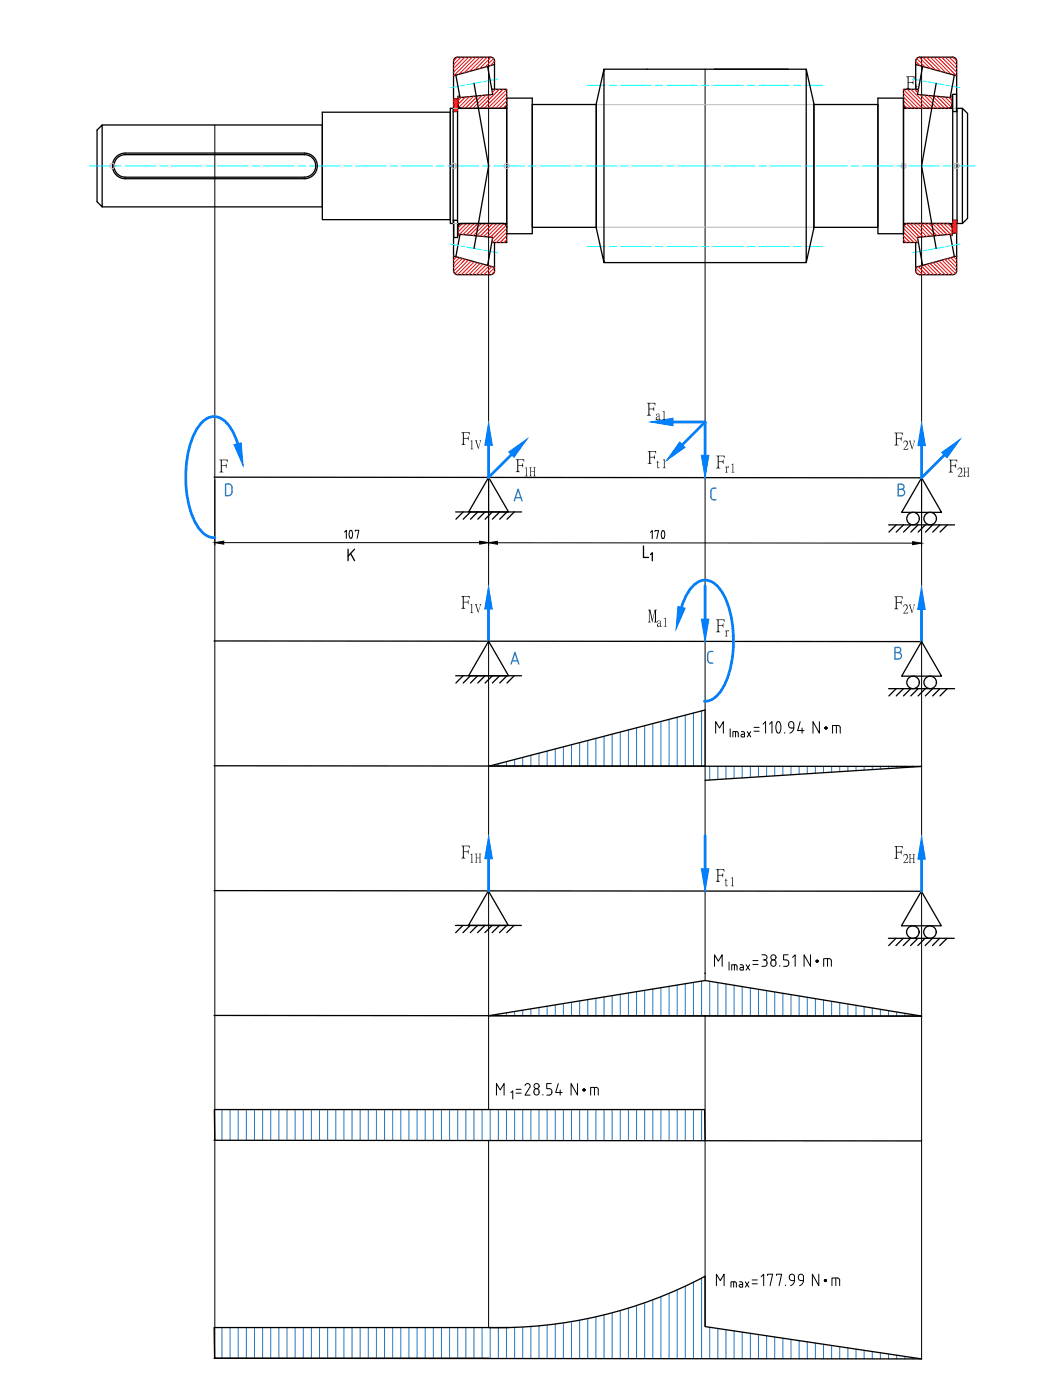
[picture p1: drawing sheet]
<svg xmlns="http://www.w3.org/2000/svg" width="405mm" height="547mm" viewBox="0 0 405 547" stroke-linecap="round" stroke-linejoin="round" font-family="sans-serif">
<defs><g id="words">
<text font-size="7.1" x="255.7" y="220.4" transform="rotate(-90 255.7 220.4)">L 1</text>
</g></defs>
<!-- layer: AM_5 -->
<g fill="none" stroke="#2776bb" stroke-width=".39">
<path d="M267.7 279.5v20M270.8 278.7v20.8M274 277.9v21.6M191.5 299.3v.2M194.6 298.5v1M197.8 297.7v1.8M201 296.8v2.7M204.2 296v3.5M207.3 295.2v4.3M210.5 294.4v5.1M213.7 293.5v6M216.9 292.7v6.8"/>
<path d="M220 291.9v7.6M223.2 291.1v8.4M226.4 290.2v9.3M229.6 289.4v10.1M232.7 288.6v10.9M235.9 287.8v11.7M239.1 286.9v12.6M242.3 286.1v13.4M245.4 285.3v14.2M248.6 284.5v15M251.8 283.6v15.9M255 282.8v16.7"/>
<path d="M258.1 282v17.5M261.3 281.2v18.3M264.5 280.3v19.2M277.2 299.5v5.4M280.4 299.5v5.1M283.5 299.5v5M286.7 299.5v4.7M289.9 299.5v4.6M293.1 299.5v4.3M296.2 299.5v4.1M299.4 299.5v3.9M302.6 299.4v3.8"/>
<path d="M305.8 299.4v3.6M308.9 299.4v3.4M312.1 299.4v3.2M315.3 299.4v3M318.5 299.4v2.8M321.6 299.4v2.6M324.8 299.4v2.4M328 299.4v2.2M331.2 299.4v2M334.3 299.4v1.8M337.5 299.4v1.6M340.7 299.4v1.4"/>
<path d="M343.9 299.4v1.2M347 299.4v1M350.2 299.4v.8M353.4 299.4v.6M356.6 299.4v.4M359.7 299.4v.2M191.5 396.9v.1M194.6 396.4v.6M197.8 395.8v1.2M201 395.3v1.7M204.2 394.8v2.2M207.3 394.3v2.7"/>
<path d="M210.5 393.8v3.2M213.7 393.3v3.7M216.9 392.7v4.3M220 392.2v4.8M223.2 391.7v5.3M226.4 391.2v5.8M229.6 390.7v6.3M232.7 390.2v6.8M235.9 389.6v7.4M239.1 389.1v7.9M242.3 388.6v8.4M245.4 388.1v8.9"/>
<path d="M248.6 387.6v9.4M251.8 387.1v9.9M255 386.5v10.5M258.1 386v11M261.3 385.5v11.5M264.5 385v12M267.7 384.5v12.5M270.8 384v13M274 383.4v13.7M277.2 383.5v13.6M280.4 384v13.1M283.5 384.6v12.5"/>
<path d="M286.7 385.1v12M289.9 385.6v11.5M293.1 386.1v11M296.2 386.6v10.5M299.4 387.2v9.9M302.6 387.7v9.4M305.8 388.2v8.9M308.9 388.7v8.4M312.1 389.3v7.8M315.3 389.8v7.3M318.5 390.3v6.8M321.6 390.8v6.3"/>
<path d="M324.8 391.3v5.8M328 391.9v5.2M331.2 392.4v4.7M334.3 392.9v4.2M337.5 393.4v3.7M340.7 394v3.1M343.9 394.5v2.6M347 395v2.1M350.2 395.5v1.6M353.4 396v1.1M356.6 396.6v.5M359.7 397.1h.1"/>
<path d="M86.7 433.7v12M89.9 433.7v12M93 433.7v12M96.2 433.7v12M99.4 433.7v12M102.6 433.7v12M105.7 433.7v12M108.9 433.7v12M112.1 433.7v12M115.3 433.7v12M118.4 433.7v12M121.6 433.7v12"/>
<path d="M124.8 433.7v12M128 433.7v12M131.1 433.7v12M134.3 433.7v12M137.5 433.7v12M140.7 433.7v12M143.8 433.7v12M147 433.7v12M150.2 433.7v12M153.4 433.7v12M156.5 433.7v12M159.7 433.7v12"/>
<path d="M162.9 433.7v12M166.1 433.7v12M169.2 433.7v12M172.4 433.7v12M175.6 433.7v12M178.8 433.7v12M181.9 433.7v12M185.1 433.7v12.1M188.3 433.7v12.1M191.5 433.7v12.1M194.6 433.7v12.1M197.8 433.7v12.1"/>
<path d="M201 433.7v12.1M204.2 433.7v12.1M207.3 433.7v12.1M210.5 433.7v12.1M213.7 433.7v12.1M216.9 433.7v12.1M220 433.7v12.1M223.2 433.7v12.1M226.4 433.7v12.1M229.6 433.7v12.1M232.7 433.7v12.1M235.9 433.7v12.1"/>
<path d="M239.1 433.7v12.1M242.3 433.7v12.1M245.4 433.7v12.1M248.6 433.7v12.1M251.8 433.7v12.1M255 433.7v12.1M258.1 433.7v12.1M261.3 433.7v12.1M264.5 433.7v12.1M267.7 433.7v12.1M270.8 433.7v12.1M274 433.7v12.1"/>
<path d="M274 499.5v31.4M86.7 518.9v12M89.9 518.9v12M93 518.9v12M96.2 518.9v12M99.4 518.9v12M102.6 518.9v12M105.7 518.9v12M108.9 518.9v12M112.1 518.9v12M115.3 518.9v12M118.4 518.9v12"/>
<path d="M121.6 518.9v12M124.8 518.9v12M128 518.9v12M131.1 518.9v12M134.3 518.9v12M137.5 518.9v12M140.7 518.9v12M143.8 518.9v12M147 518.9v12M150.2 518.9v12M153.4 518.9v12M156.5 518.9v12"/>
<path d="M159.7 518.9v12M162.9 518.9v12M166.1 518.9v12M169.2 518.9v12M172.4 518.9v12M175.6 518.9v12M178.8 518.9v12M181.9 518.9v12M185.1 518.9v12M188.3 518.9v12M191.5 518.9v12M194.6 518.9v12"/>
<path d="M197.8 518.9v12M201 518.8v12.1M204.2 518.6v12.3M207.3 518.5v12.4M210.5 518.2v12.7M213.7 517.9v13M216.9 517.5v13.4M220 517v13.9M223.2 516.5v14.4M226.4 516v14.9M229.6 515.3v15.6M232.7 514.7v16.2"/>
<path d="M235.9 513.9v17M239.1 513.1v17.8M242.3 512.2v18.7M245.4 511.3v19.6M248.6 510.2v20.7M251.8 509.2v21.7M255 508v22.9M258.1 506.8v24.1M261.3 505.5v25.4M264.5 504.1v26.8M267.7 502.7v28.2M270.8 501.1v29.8"/>
<path d="M277.2 518.7v12.3M280.4 519.2v11.8M283.5 519.7v11.3M286.7 520.2v10.8M289.9 520.6v10.4M293.1 521.1v9.9M296.2 521.6v9.4M299.4 522.1v8.9M302.6 522.5v8.6M305.8 523v8.1M308.9 523.5v7.6M312.1 524v7.1"/>
<path d="M315.3 524.4v6.7M318.5 524.9v6.2M321.6 525.4v5.7M324.8 525.9v5.2M328 526.3v4.8M331.2 526.8v4.3M334.3 527.3v3.8M337.5 527.7v3.4M340.7 528.2v2.9M343.9 528.7v2.4M347 529.2v1.9M350.2 529.6v1.5"/>
<path d="M353.4 530.1v1M356.6 530.6v.5M359.7 531.1h.1"/>
</g>
<!-- layer: AM_CL -->
<path d="M190.8 22.3v411.4M275.4 27v356.2M360 22.3v508.8M83.9 48.8v482.1M275.4 397.1v121.4M190.8 445.7v73.2M190.8 530.9v.1" fill="none" stroke="#000" stroke-width=".39"/>
<!-- layer: AM_0 -->
<g fill="none" stroke="#000" stroke-width=".51">
<path d="M185.1 32.6l5.7 32.3-5.7 32.2M197.9 38.4h10v53h-10zM235.9 27v75.6l-3-13.5v-48.5zM235.9 27h79M314.9 27l3 13.6v48.5l-3 13.5zM342.9 38.4h10v53h-10zM365.7 32.6l-5.7 32.3 5.7 32.2M39.9 48.8v32.1l-2-2.1v-28zM39.9 48.8h86v32.1h-86M125.9 43.9h50v41.9h-50zM175.9 42.4h1.1v45h-1.1zM177 43.6h.2"/>
<path d="M178.7 42.4h19.2v45h-19.2M178.7 43.6v42.5M207.9 40.8h25v48.1h-25zM317.9 40.8h25v48.1h-25zM352.9 42.4h19.2M372.1 43.6v42.5M373.6 43.6h.2M375.9 42.4l2 1.9v41l-2 2.1zM375.9 42.4h-2.1v45h2.1M177 86.1h.2M352.9 87.4h19.2M373.6 86.1h.2"/>
<path d="M235.9 102.6h79M83.6 186.5l276.4 .2M190.8 186.6l7.8 13.5h-15.6zM360 186.7l7.7 13.6h-15.5zM136 214.6v4.5M136.9 216.3l1.6 2.8M138.5 214.6l-2.5 2.8M178 200.1h25.7M180.9 200.1l-2.8 2.8M183.7 200.1l-2.8 2.8M186.6 200.1l-2.8 2.8M189.4 200.1l-2.8 2.8"/>
<path d="M192.3 200.1l-2.8 2.8M195.2 200.1l-2.9 2.8M198 200.1l-2.8 2.8M200.9 200.1l-2.9 2.8M347.1 205.1h25.7M350 205.1l-2.8 2.9M352.9 205.1l-2.8 2.9M355.7 205.1l-2.8 2.9M358.6 205.1l-2.9 2.9M361.4 205.1l-2.8 2.9M364.3 205.1l-2.9 2.9M367.1 205.1l-2.8 2.9"/>
<path d="M370 205.1l-2.8 2.9M83.6 250.5l276.4 .3M190.8 250.6l7.8 13.5h-15.6zM360 250.8l7.7 13.5h-15.5zM178 264.1h25.7M180.9 264.1l-2.8 2.8M183.7 264.1l-2.8 2.8M186.6 264.1l-2.8 2.8M189.4 264.1l-2.8 2.8M192.3 264.1l-2.8 2.8M195.2 264.1l-2.9 2.8M198 264.1l-2.8 2.8"/>
<path d="M200.9 264.1l-2.9 2.8M275.4 277.5l-84.6 22M347.1 269.2h25.7M350 269.2l-2.8 2.8M352.9 269.2l-2.8 2.8M355.7 269.2l-2.8 2.8M358.6 269.2l-2.9 2.8M361.4 269.2l-2.8 2.8M364.3 269.2l-2.9 2.8M367.1 269.2l-2.8 2.8M370 269.2l-2.8 2.8M83.6 299.3l276.4 .2-84.6 5.5"/>
<path d="M83.6 348.1l276.4 .2M190.8 348.2l7.7 13.5h-15.5zM359.9 348.3l7.8 13.5h-15.6zM177.9 361.7h25.7M180.8 361.7l-2.8 2.8M183.7 361.7l-2.9 2.8M186.5 361.7l-2.8 2.8M189.4 361.7l-2.9 2.8M192.2 361.7l-2.8 2.8M195.1 361.7l-2.9 2.8M197.9 361.7l-2.8 2.8M200.8 361.7l-2.9 2.8"/>
<path d="M347 366.7h25.7M349.9 366.7l-2.8 2.9M352.8 366.7l-2.9 2.9M355.6 366.7l-2.8 2.9M358.5 366.7l-2.8 2.9M361.3 366.7l-2.8 2.9M364.2 366.7l-2.8 2.9M367 366.7l-2.8 2.9M369.9 366.7l-2.8 2.9M83.6 396.9l276.4 .2-84.6-13.9-84.6 13.8M83.6 445.7l276.4 .2M83.9 445.7l-.2-12h191.5l.2 12"/>
<path d="M190.9 518.9a171.7 171.7 0 0 0 84.5-20.1v19.7l84.6 12.6-276.4-.2M198.8 518.9h-115.2l.2 12h107"/>
<circle cx="356.6" cy="202.7" r="2.44"/>
<circle cx="363.3" cy="202.7" r="2.44"/>
<circle cx="356.6" cy="266.7" r="2.44"/>
<circle cx="363.3" cy="266.7" r="2.44"/>
<circle cx="356.5" cy="364.3" r="2.44"/>
<circle cx="363.2" cy="364.3" r="2.44"/>
</g>
<!-- layer: AM_9 -->
<g fill="none" stroke="#bababa" stroke-width=".39">
<path d="M177 42.4h1.7M232.9 40.9h85M372.1 42.4h1.7M177 87.4h1.7M232.9 88.8h85M372.1 87.4h1.7"/>
<circle cx="373.6" cy="64.8" r="1.01"/>
</g>
<!-- layer: AM_7 -->
<g fill="none" stroke="#0ff" stroke-width=".39">
<path d="M229.4 33.3h7M237.9 33.3h3M242.4 33.3h12M255.9 33.3h3M260.4 33.3h12M273.9 33.3h3M278.4 33.3h12M291.9 33.3h3M296.4 33.3h12M309.9 33.3h3M314.4 33.3h7M34.9 64.9h8"/>
<path d="M44.4 64.9h3M48.9 64.9h12M62.4 64.9h3M66.9 64.9h12M80.4 64.9h3M84.9 64.9h12M98.4 64.9h3M102.9 64.9h12M116.4 64.9h3M120.9 64.9h12M134.4 64.9h3M138.9 64.9h12"/>
<path d="M152.4 64.9h3M156.9 64.9h12M170.4 64.9h3M174.9 64.9h12M188.4 64.9h3M192.9 64.9h12M206.4 64.9h3M210.9 64.9h12M224.4 64.9h3M228.9 64.9h12M242.4 64.9h3M246.9 64.9h12"/>
<path d="M260.4 64.9h3M264.9 64.9h12M278.4 64.9h3M282.9 64.9h12M296.4 64.9h3M300.9 64.9h12M314.4 64.9h3M318.9 64.9h12M332.4 64.9h3M336.9 64.9h12M350.4 64.9h3M354.9 64.9h12"/>
<path d="M368.4 64.9h3M372.9 64.9h8M229.4 96.3h7M237.9 96.3h3M242.4 96.3h12M255.9 96.3h3M260.4 96.3h12M273.9 96.3h3M278.4 96.3h12M291.9 96.3h3M296.4 96.3h12M309.9 96.3h3"/>
<path d="M314.4 96.3h7"/>
</g>
<!-- layer: AM_0 -->
<path d="M252.5 27h.1M279.2 27h.1" fill="none" stroke="#000" stroke-width=".39"/>
<g fill="#000">
<path d="M353.9 29.9h3.3v1l-.6-.8-1.7 .1v1.9h1.5l.3-.7v1.7l-.4-.7h-1.4v2l.6 .4h-1.6l.6-.7v-3.6zM357.9 33v.6h.6l-.6 .2 .1 1.9h.6l-.5 .4-.4-.4v-1.9h-.3zM252.7 157.5h3.2l.1 1-.6-.8-1.7 .1-.1 1.9h1.5l.4-.7v1.7l-.4-.7h-1.5l.1 1.9 .6 .6h-1.6l.6-.8-.1-3.7zM180.2 168.9h3.3v1l-.6-.7-1.7 .1v1.9l1.4-.1 .4-.6v1.6l-.4-.6-1.4-.1v2.1l.6 .4h-1.6l.6-.8v-3.4zM183.6 172.4l.8-.4v3.2l.5 .4h-1.2l.5-.4v-2.6zM185.5 172.1h1l-.3 .4 .7 2.4 .7-2.4-.3-.4h.7l-1.2 3.5zM253 176.3h3.2l.1 1-.6-.7-1.7 .1v1.9l1.4-.1 .4-.7v1.7l-.4-.6-1.4-.1v2l.6 .5h-1.6l.6-.6v-3.8zM258.7 160.9l.8-.3v3.1l.5 .4h-1.2l.4-.4v-2.6zM279.7 178.1h3.3v1l-.6-.8-1.7 .1v1.9h1.5l.4-.7v1.7l-.4-.6-1.5-.1 .1 2 .5 .5h-1.6l.6-.8v-3.6zM349.3 169.1h3.3v1l-.6-.7h-1.7v1.9h1.5l.3-.7v1.7l-.4-.7h-1.4v2l.6 .5h-1.6l.6-.7v-3.6zM353.1 172.5l.8-.3 .6 .5-.1 1.2-1.2 1.6h1.2l.4-.4-.2 .7h-1.8l1.5-2.4-.2-.7-.6-.3-.7 .8zM355 172.3h.9l-.3 .3 .7 2.4 .7-2.3-.3-.4h.7l-1.1 3.5z"/>
<path d="M85.7 179.6h3.2l.1 1.1-.6-.8-1.7 .1-.1 1.9 1.5-.1 .4-.6v1.7l-.4-.7-1.5-.1 .1 2.1 .6 .4h-1.6l.6-.7v-3.6zM201.4 179.5h3.3v1l-.5-.7h-1.7l-.1 2 1.5-.1 .4-.7v1.7l-.4-.6-1.5-.1v1.9l.7 .6h-1.7l.6-.7v-3.6zM204.9 183l.8-.4v3.1l.5 .4h-1.2l.4-.5v-2.4zM206.8 182.6h1l-.4 .4v1.2h1.2v-1.2l-.3-.4h.9l-.3 .5v2.6l.3 .4h-.9l.3-.3v-1.4h-1.2v1.4l.4 .3h-1l.3-.5v-2.5zM257 179.9v.7h.6l-.6 .1v1.9h.6l-.4 .4-.4-.3v-2h-.4zM258.8 179.8l.8-.4v3.2l.5 .4h-1.3l.5-.5v-2.5zM283.2 182.6l.6-.3v.6l.4-.5h.5v.3l-.5-.1-.4 .5v1.2l.5 .4h-1.1l.4-.4v-1.5zM285.6 181.5l.8-.3v3.1l.5 .4h-1.3l.5-.5v-2.4zM370.6 179.7h3.2l.1 1-.6-.8-1.7 .1-.1 1.9h1.5l.4-.7v1.7l-.4-.7h-1.5l.1 1.9 .6 .6h-1.6l.6-.8v-3.6zM374.4 183l.8-.2 .6 .8-.2 1.1-1.2 1.4h1.2l.5-.5-.3 .7h-1.8l1.5-2.3-.1-.7-.5-.3-.4 .1-.5 .7zM376.2 182.8h1l-.4 .3v1.3h1.3l-.1-1.2-.3-.4h1l-.4 .4v2.6l.4 .5h-1l.3-.4 .1-1.3h-1.3v1.3l.4 .4h-1l.4-.5v-2.6zM180.1 232.9h3.3l.1 1.1-.5-.8h-1.8l-.1 2 1.5-.1 .4-.6v1.7l-.4-.7h-1.5v1.9l.6 .5h-1.6l.6-.8v-3.6z"/>
<path d="M183.6 236.4l.8-.4v3.2l.5 .4h-1.3l.5-.4v-2.6zM185.5 236.1h.9l-.3 .4 .7 2.4 .7-2.4-.3-.4h.7l-1.1 3.5zM349.3 233.1h3.2l.1 1-.5-.7h-1.8l-.1 2 1.5-.1 .4-.6v1.6l-.4-.7h-1.5l.1 2 .6 .5h-1.6l.6-.8-.1-3.6zM353.1 236.5l.7-.3 .6 .5v1.3l-1.3 1.5h1.3l.4-.4-.3 .7h-1.8l1.1-1.4 .4-1.1-.2-.6-.4-.2-.9 .7zM354.9 236.3h1l-.3 .4 .7 2.4 .7-2.4-.3-.4h.7l-1.2 3.5zM253.1 238.3h.9l.9 3.9 .8-3.9h.9l-.4 .7v3.8l.4 .5h-1.2l.4-.7v-3.9l-1 4.6-1.1-4.6v4l.4 .6h-1l.4-.7v-3.8zM259.2 241.8l.8-.4v3.1l.5 .4h-1.3l.5-.3v-2.6zM279.7 242.1h3.3v1l-.6-.7h-1.7v2l1.5-.1 .3-.7v1.7l-.4-.7h-1.4v1.9l.6 .6h-1.6l.6-.7v-3.6zM283.2 246.6l.6-.3v.6l.4-.5 .4 .1-.8 .6v1.3l.4 .3h-1l.3-.3v-1.6zM285.5 245.6l.8-.4v3.1l.5 .4h-1.2l.5-.4v-2.5zM180.2 330.5h3.3v1l-.6-.7h-1.7v2l1.4-.1 .4-.6v1.6l-.4-.6-1.4-.1v2l.6 .5h-1.6l.6-.8v-3.6zM183.6 334l.8-.4v3.1l.5 .4h-1.2l.5-.3v-2.7z"/>
<path d="M185.5 333.6h1l-.4 .3v1.3h1.2v-1.3l-.3-.3h1l-.4 .4v2.7l.4 .4h-1l.3-.4v-1.3h-1.2v1.4l.4 .3h-1l.4-.6-.1-2.6zM349.3 330.7h3.3v1l-.6-.8-1.7 .1v1.9h1.5l.3-.7v1.7l-.4-.7h-1.4v2l.6 .5h-1.6l.6-.8v-3.6zM353.1 334l.7-.2 .7 .5-.1 1.1-1.2 1.7 1.2-.1 .4-.4-.2 .7h-1.8l1-1.3 .5-1.1-.2-.6-.4-.3-.4 .1-.5 .7zM355 333.8h.9l-.3 .3v1.3h1.2v-1.2l-.4-.4h1l-.3 .4v2.7l.3 .4h-1l.4-.4v-1.3h-1.2v1.4l.3 .3h-.9l.3-.5v-2.5zM279.6 339.7h3.3v1l-.5-.7h-1.8v1.9h1.5l.3-.7v1.7l-.4-.7h-1.4v1.9l.6 .6h-1.6l.6-.8v-3.8zM283.6 343.3l.1 .7h.5l-.5 .1v1.9h.6l-.5 .4-.4-.4v-1.9h-.3zM285.4 343.2l.8-.4v3.2l.5 .3h-1.2l.4-.4v-2.6z"/>
<path d="M256.3 161.9l.5-.2 .6 .1 .4 2.3h-.3l-.2-.4-.5 .4-.6-.1 .1-.9 1-.6-.2-.7-.5 .1-.2 .6zM256.7 163l-.3 .6 .5 .3 .4-.3v-.9z"/>
<path d="M256.8 242.8l.5-.3 .7 .2 .1 1.9h.3l-.2 .4-.4-.5-.6 .5-.5-.1 .1-.9 1-.6-.2-.7h-.5l-.3 .6zM257.1 243.9l-.1 .7h.6l.2-1.1z"/>
</g>
<!-- layer: AM_0N -->
<g fill="none" stroke="#000" stroke-width=".51">
<path d="M177.2 38.6h1.5v5h-1.5zM178.1 29.4l1.5 8.2h-.7v4.8M190.4 25.9l1.7 9h5.8v5.9M192.1 34.9l.3 2-12.7 1.2-.1-.5M193.1 34.9l.1-11.1-.6-1.2-.9-.3-13.5 .1-.7 .6-.3 .8-.1 18.6M193.1 25.2l-16 4.4M357.7 34.9v-11.1l.6-1.2 .9-.3 13.4 .1 .8 .6 .3 .8v18.6M357.7 25.2l16 4.4M358.7 34.9l-.3 2 12.7 1.2 .1-.5M360.4 25.9l-1.7 9h-5.8v5.9M372.1 36.8h1.5v6.8h-1.5zM372.7 29.4l-1.5 8.2h.7v4.8"/>
<path d="M178.9 40.8l.3 .9 1.2 .6 16 .1M197.9 40.8v1.6M197.9 40.8l-.3 .9-1.2 .6M352.9 40.8v1.6M352.9 40.8l.6 1.2 .9 .3 16 .1 1.2-.7 .3-.9M45.6 62l1.8-1.3 1.5-.3h70a4.4 4.4 0 0 1 4.4 4.5 4.4 4.4 0 0 1-4.4 4.4l-70-.1a4.4 4.4 0 0 1-4-2.5 4.4 4.4 0 0 1 .7-4.7zM45.7 61a5 5 0 0 1 3.2-1.2h70a5 5 0 0 1 5 5 5 5 0 0 1-5 5h-70a5 5 0 0 1-4.7-3.2 5 5 0 0 1 1.5-5.6zM177.1 87.4l.1 18.4 .3 .9 1.1 .7 13.1-.1 .9-.3 .5-.7v-1.8l-16-4.4M177.2 86.1h1.5v6.7h-1.5zM178.9 88.9v3.2h.7l.1-.5 12.7 1.2-.3 2M178.9 87.4v1.5M179.6 92.1l-1.5 8.2"/>
<path d="M192.1 94.8l-1.7 8.9M193.1 94.8v9.7M196.4 87.4h-16l-.9 .2-.6 1.2M196.4 87.4l.9 .2 .6 1.2M197.9 87.4v7.4h-5.8M352.9 87.4v7.4h5.8M352.9 88.8l.6-1.2 .9-.2h16l.9 .2 .6 1.2M357.7 94.8v9.7M358.7 94.8l1.7 8.9M371.2 92.1l1.5 8.2M371.9 88.9v3.2h-.7l-.1-.5-12.7 1.2 .3 2M371.9 87.4v1.5"/>
<path d="M372.1 86.1h1.5v5h-1.5zM373.7 87.4v18.4l-.3 .9-1.2 .7-13-.1-.9-.3a2.42 2.42 0 0 1-.6-2.5l16-4.4"/>
</g>
<g fill="none" stroke="#bababa" stroke-width=".39">
<circle cx="43.9" cy="64.8" r="1.01"/>
<circle cx="177.2" cy="64.8" r="1.01"/>
<circle cx="197.9" cy="64.8" r="1.01"/>
<circle cx="352.9" cy="64.8" r="1.01"/>
<circle cx="373.6" cy="64.8" r="1.01"/>
</g>
<g fill="none" stroke="#0ff" stroke-width=".39">
<path d="M179.3 33.7l-3.4 .6M181.5 33.3l-1.5 .2M188.1 32l-5.9 1.1M190.3 31.6l-1.5 .3M194.4 30.9l-3.4 .6M356.4 30.9l3.3 .6M360.5 31.6l1.5 .3M362.7 32l5.9 1.1M369.3 33.3l1.5 .2M371.6 33.7l3.3 .6M175.9 95.4l3.4 .6M180 96.1l1.5 .3"/>
<path d="M182.2 96.6l5.9 1M188.8 97.8l1.5 .2M191 98.2l3.4 .6M359.7 98.2l-3.3 .6M362 97.8l-1.5 .2M368.6 96.6l-5.9 1M370.8 96.1l-1.5 .3M374.9 95.4l-3.3 .6"/>
</g>
<g fill="none" stroke="#f00" stroke-width=".39">
<path d="M177.3 38.6l-.1 .1M177.9 38.6l-.7 .7M178.4 38.6l-1.2 1.2M178.6 22.3l-1.4 1.5M178.7 39.9l-1.5 1.5M178.7 39.3l-1.5 1.5M178.7 38.8l-1.5 1.5M179.1 37.6l-.2 .2M180.1 22.3l-3 3M180.1 38.1l-1.2 1.2M181.5 22.3l-4.4 4.5M181.8 37.9l-2.9 2.9"/>
<path d="M183 22.3l-5.9 5.9M183.4 37.8l-4.1 4.1M184.5 22.3l-7.3 7.3M185 37.6l-4.7 4.7M185.9 22.3l-6.6 6.7M186.6 37.5l-4.9 4.9M187.4 22.3l-6.1 6.2M188.2 37.3l-5 5.1M188.9 22.3l-5.6 5.6M189.9 37.2l-5.2 5.2M190.4 22.3l-5.1 5.1M191.5 37l-5.4 5.4"/>
<path d="M191.8 22.3l-4.4 4.5M192.1 34.9h.1M192.8 22.9l-3.4 3.3M193.1 24l-1.7 1.7M193.6 34.9l-1.3 1.3M195.1 34.9l-7.5 7.5M196.5 34.9l-7.4 7.5M197.9 35l-7.4 7.4M197.9 36.4l-5.9 6M197.9 37.9l-4.4 4.5M197.9 39.4l-3 3M352.9 35l7.4 7.4"/>
<path d="M352.9 36.4l5.9 6M352.9 37.9l4.4 4.5M352.9 39.4l3 3M354.3 34.9l7.4 7.5M355.8 34.9l7.4 7.5M357.2 34.9l1.3 1.3M357.7 24l1.7 1.7M358 22.9l3.4 3.3M358.7 34.9h.1M359 22.3l4.4 4.5M359.3 37l5.4 5.4M360.4 22.3l5.1 5.1"/>
<path d="M361 37.2l5.1 5.2M361.9 22.3l5.6 5.6M362.6 37.3l5 5.1M363.4 22.3l6.1 6.2M364.2 37.5l4.9 4.9M364.8 22.3l6.7 6.7M365.8 37.6l4.7 4.7M366.3 22.3l7.3 7.3M367.4 37.8l4.1 4.1M367.8 22.3l5.9 5.9M369.1 37.9l2.8 2.9M369.3 22.3l4.4 4.5"/>
<path d="M370.7 38.1l1.2 1.2M370.7 22.3l3 3M371.7 37.6l.2 .2M372.2 22.3l1.5 1.5M178.7 40.9l-1.5 1.5M178.7 43.1l-.5 .5M178.7 42.5l-1 1.1M178.7 42l-1.5 1.5M178.7 41.5l-1.5 1.5M178.7 40.4l-1.5 1.5M197.9 40.8l-1.5 1.6M352.9 40.8l1.5 1.6"/>
<path d="M180.8 87.4l-1.9 1.8M182.2 87.4l-3.3 3.3M183.7 87.4l-4.7 4.7M185.2 87.4l-4.4 4.3M186.6 87.4l-4.4 4.4M188.1 87.4l-4.6 4.5M189.6 87.4l-4.8 4.7M191 87.4l-4.8 4.8M192.5 87.4l-5 4.9M194 87.4l-5.1 5M195.4 87.4l-5.2 5.2M196.8 87.4l-5.2 5.3"/>
<path d="M197.7 88l-5.4 5.4M197.9 89.3l-5.5 5.5M197.9 90.7l-4 4.1M197.9 92.2l-2.6 2.6M197.9 93.7l-1.1 1.1M352.9 89.3l5.5 5.5M352.9 90.7l4 4.1M352.9 92.2l2.6 2.6M352.9 93.7l1.1 1.1M353.1 88l5.4 5.4M354 87.4l5.2 5.3M355.4 87.4l5.2 5.2"/>
<path d="M356.8 87.4l5.1 5M358.3 87.4l5 4.9M359.8 87.4l4.8 4.8M361.3 87.4l4.7 4.7M362.7 87.4l4.6 4.5M364.2 87.4l4.4 4.4M365.7 87.4l4.3 4.3M367.1 87.4l4.7 4.7M368.6 87.4l3.3 3.3M370 87.4l1.9 1.8M372.6 86.1l-.5 .5M373.2 86.1l-1.1 1.1"/>
<path d="M373.6 86.2l-1.5 1.5M373.6 86.7l-1.5 1.5M373.6 87.2l-1.5 1.5M373.6 87.8l-1.5 1.5M373.6 88.3l-1.5 1.5M373.6 88.8l-1.5 1.5M373.6 89.4l-1.5 1.5M373.6 89.9l-1.2 1.2M373.6 90.4l-.7 .7M373.6 90.9l-.1 .2M177.2 100.1h-.1M178.3 100.4l-1.2 1.2"/>
<path d="M179.5 100.7l-2.4 2.3M180.6 101l-3.5 3.5M181.8 101.3l-4.6 4.7M182.9 101.7l-5.2 5.3M184.1 102l-5.4 5.4M185.2 102.3l-5 5.1M186.4 102.6l-4.7 4.8M187.5 102.9l-4.4 4.5M188.7 103.2l-4.1 4.2M189.8 103.6l-3.7 3.8M191 103.9l-3.5 3.5M192.1 104.2l-3.1 3.2"/>
<path d="M193.1 106.1l-1.1 1.2M193.1 104.6l-2.6 2.8M357.7 104.6l2.6 2.8M357.7 106.1l1.1 1.2M358.7 104.2l3.1 3.2M359.8 103.9l3.5 3.5M361 103.6l3.7 3.8M362.1 103.2l4.1 4.2M363.3 102.9l4.4 4.5M364.4 102.6l4.7 4.8M365.6 102.3l5 5.1M366.7 102l5.4 5.4"/>
<path d="M367.9 101.7l5.3 5.3M369 101.3l4.7 4.7M370.2 101l3.5 3.5M371.3 100.7l2.4 2.3M372.5 100.4l1.2 1.2M373.6 100.1h.1"/>
</g>
<!-- layer: AM_12N -->
<circle cx="177.2" cy="64.8" r="1.01" fill="none" stroke="#bababa" stroke-width=".39"/>
<!-- layer: AM_0 -->
<g fill="none" stroke="#bababa" stroke-width=".39">
<path d="M178.7 42.4v1.2h-1.5M372.1 42.4v1.2h1.5M177.2 86.1h1.5v1.3M373.6 86.1h-1.5v1.3"/>
<circle cx="177.2" cy="64.8" r="1.01"/>
<circle cx="373.6" cy="64.8" r="1.01"/>
</g>
<!-- layer: AM_5 -->
<g fill="none" stroke="#007fff" stroke-width="1.1">
<path d="M93 173.7a15.8 15.8 0 0 0-7.5-10.5 6.7 6.7 0 0 0-7.7 3.2 38.1 38.1 0 0 0-5 25 28.1 28.1 0 0 0 6.4 16.8 6.5 6.5 0 0 0 4.7 2M190.8 174v12.6l8.9-8.9M262.8 164.9h12.6M275.4 164.9v13M275.4 164.9l-8.9 8.9M360 174.2v12.5l8.8-8.8M190.8 238v12.6M266.1 237.7a15.8 15.8 0 0 1 7.4-10.6 6.7 6.7 0 0 1 7.8 3.2 38.1 38.1 0 0 1 5 25 28.1 28.1 0 0 1-6.5 16.8 6.5 6.5 0 0 1-4.7 2M275.4 228.9v13.1M359.9 238.2v12.6M190.8 335.6v12.6M275.4 326.5v13.1"/>
<path d="M360 335.8v12.5"/>
</g>
<g fill="#007fff" stroke="#007fff" stroke-width=".39">
<path d="M254.1 164.9l8.7-1.4v2.9z"/>
<path d="M91.4 173.8l2.8-.7 .7 8.8z"/>
<path d="M273.9 177.9h3l-1.5 8.8z"/>
<path d="M265.5 172.8l2 2-7.2 5.2z"/>
<path d="M190.8 165.3l1.5 8.7h-2.9z"/>
<path d="M198.7 176.7l7.2-5.1-5.2 7.1z"/>
<path d="M360 165.5l1.4 8.7h-2.9z"/>
<path d="M367.8 176.8l7.2-5.1-5.1 7.2z"/>
<path d="M273.9 242h3l-1.5 8.7z"/>
<path d="M190.8 229.3l1.5 8.7h-3z"/>
<path d="M359.9 229.5l1.5 8.7h-2.9z"/>
<path d="M190.8 326.9l1.5 8.7h-2.9z"/>
<path d="M360 327.1l1.4 8.7h-2.9z"/>
<path d="M273.9 339.6h3l-1.5 8.7z"/>
<path d="M264.8 237l2.8 .7-3.5 8.1z"/>
</g>
<g fill="none" stroke="#000" stroke-width=".39">
<path d="M83.9 187.5v25.6M190.8 187.5v25.6M360 187.7l-.1 25.6M87.4 212.1h99.9M134.6 208l.7-.7v3.1M136.7 207.4l.1-.1a1.79 1.79 0 0 1 .6 2.9l-.2 .1a1.61 1.61 0 0 1-.7-2.4zM138.8 207.6v-.3h1.4l-.7 3.1M194.3 212.1l162.1 .2M254.1 208.1l.7-.7v3.1M255.8 207.7v-.3h1.4l-.7 3.1M258.6 207.5l.2-.1a1.62 1.62 0 0 1 .7 2.5l-.3 .6a1.61 1.61 0 0 1-.8-2.5zM275.4 277.5v21.9"/>
<path d="M279.5 286.6v-4.6l1.5 2.5 1.5-2.5v4.6M285.2 284.9v3.1M287.3 285.9v2.1M288.4 286.5l-.4-.5-1.7-.1v2.1M288.4 286.6v1.4M289.6 285.9l.8 .1 .4 .5M290.8 286.6v1.4l-1.3-.2 .2-.8h1.1M291.8 285.9l1.4 2.1M293.2 285.9l-1.4 2.1M294.5 285.8h2M294.5 284.3h2M298 283l1-1v4.6"/>
<path d="M300.5 283l1-1v4.6M303.5 282.3l.5-.3a3.2 3.2 0 0 1 .4 4.4l-.4 .1a3.2 3.2 0 0 1-.5-4.2zM306.5 286.3v.3M308 283a1.01 1.01 0 0 1 1-1 1.01 1.01 0 0 1 1 1M308 283v.5a1.01 1.01 0 0 0 1 1h1M310 283l-.1 2.3-1.4 1.2M312.5 282l-1 3.5h2.5M313.3 284.5v2.1M320 282v4.6l-2.5-4.6v4.6M325.2 286.6v-3.1l2.7 .3 .3 .6v2.2M326.7 283.5v3.1M279.1 377.7v-4.5l1.5 2.5 1.5-2.5v4.5"/>
<path d="M284.8 376v3.2M285.8 379.2v-2.1l1.9 .1 .2 2M286.9 377.1v2.1M289.1 377.1h.9l.3 .6v1.5l-1.1-.1-.2-.5 .2-.4 1.1-.1M291.4 377.1l1.4 2.1M292.8 377.1l-1.4 2.1M294.1 376.9h2M294.1 375.4h2M297.6 373.2h1a1.01 1.01 0 0 1 1 1 1.01 1.01 0 0 1-1 1M298.1 375.2h.5M298.6 375.2a1.11 1.11 0 0 1 1 1.5M299.6 376.7a1.01 1.01 0 0 1-1 1h-1"/>
<path d="M301.1 376.7a1.09 1.09 0 0 1 1-1.5 1.09 1.09 0 0 1 1 1.5M301.1 376.7a1.01 1.01 0 0 0 1 1 1.01 1.01 0 0 0 1-1M304.6 377.4v.3M307.8 373.2h-1.7v2h1a1.13 1.13 0 0 1 1 1.5M308.1 376.7a1.01 1.01 0 0 1-1 1h-1M309.6 374.2l1-1v4.5M316.6 373.2v4.5l-2.5-4.5v4.5M318.8 375.7l.4-.4 .4 .4M318.8 375.7l.4 .3 .4-.3M318.9 375.7l.3-.3 .2 .3M318.9 375.7l.3 .2 .2-.2M319 375.7h.3"/>
<path d="M321.7 377.7v-3h2.1l.7 .2 .2 .6v2.2M323.2 374.7v3M193.9 428v-4.5l1.5 2.5 1.5-2.5v4.5M199.6 427l.7-.7v3.2M201.5 427.2h2M201.5 425.7h2M205.1 424.2a1.02 1.02 0 0 1 1.3-.7 1.02 1.02 0 0 1 .5 1.5l-1.9 3h2.1M208.8 425.8a1.13 1.13 0 0 1 1.8 .9 1.13 1.13 0 0 1-1.8 1l-.2-1.2zM212 427.8v.2M214.6 425.5a1.01 1.01 0 0 1 1 1M215.3 423.5h-1.7v2h.9M215.5 426.5v.5"/>
<path d="M215.6 427a1.01 1.01 0 0 1-1 1h-1M218.1 423.5l-1.1 3.5h2.5M218.8 426v2M225.6 423.5v4.5l-2.5-4.5v4.5M227.7 426l.4-.4 .4 .4M227.7 426l.4 .4 .4-.4M227.8 426l.3 .3 .4-.3M227.8 426l.3-.3 .4 .3M227.8 426l.3-.3 .3 .3M227.8 426l.3 .3 .3-.3M228 426h.2M230.7 428v-3l2.7 .2 .3 .7v2.1"/>
<path d="M232.2 425v3M297.3 499l1-1v4.5M299.8 498.5v-.5h2l-1 4.5M303.3 498.5v-.5h2l-1 4.5M319.8 498v4.5l-2.5-4.5v4.5M326.5 499.5v3M279.8 502.5v-4.5l1.5 2.5 1.5-2.5v4.5M285.5 503.1v-2.1l1.9 .1 .2 2M286.6 501v2.1M288.8 501h.9l.4 .6v1.5l-1.2-.1-.2-.5 .2-.4 1.2-.1M291.1 501l1.4 2.1M292.5 501l-1.4 2.1"/>
<path d="M293.8 501.8h2M293.8 500.2h2M306.8 502.3v.2M309.3 500.5h1M309.3 500.5a1.17 1.17 0 0 1-1-1.7 1.17 1.17 0 0 1 1.9-.2 2.94 2.94 0 0 1-1.4 3.9M312.8 500.5h1M312.8 500.5a1.17 1.17 0 0 1-1-1.7 1.17 1.17 0 0 1 2-.2 2.94 2.94 0 0 1-1.5 3.9M322 500.5l.4-.4 .4 .4M322 500.5l.4 .4 .4-.4M322.1 500.5l.3 .3 .3-.3M322.1 500.5l.3-.4 .3 .4M322.1 500.5l.3-.3 .3 .3"/>
<path d="M322.3 500.5h.2M325 502.5v-3h2.1l.6 .2 .3 .7v2.1"/>
<circle cx="322.6" cy="284.5" r=".43"/>
<circle cx="322.6" cy="284.5" r=".39"/>
<circle cx="322.6" cy="284.5" r=".12"/>
<circle cx="322.6" cy="284.5" r=".05"/>
<circle cx="322.6" cy="284.5" r=".22"/>
<circle cx="322.6" cy="284.5" r=".33"/>
<circle cx="302.1" cy="374.2" r="1.01"/>
<circle cx="319.2" cy="375.7" r=".43"/>
<circle cx="319.2" cy="375.7" r=".05"/>
<circle cx="319.2" cy="375.7" r=".33"/>
<circle cx="209.6" cy="424.5" r="1.01"/>
<circle cx="228.1" cy="426" r=".05"/>
<circle cx="228.1" cy="426" r=".22"/>
<circle cx="228.1" cy="426" r=".16"/>
<circle cx="228.1" cy="426" r=".43"/>
<circle cx="322.4" cy="500.5" r=".43"/>
<circle cx="322.4" cy="500.5" r=".16"/>
<circle cx="322.4" cy="500.5" r=".22"/>
<circle cx="322.4" cy="500.5" r=".05"/>
</g>
<g fill="#000" stroke="#000" stroke-width=".39">
<path d="M83.9 212.1l3.5-.6v1.2zM187.3 211.5l3.5 .6-3.5 .6zM190.8 212.1l3.5-.5v1.1zM356.4 211.7l3.5 .6-3.5 .6z"/>
<circle cx="275.4" cy="397.1" r=".11"/>
<circle cx="275.4" cy="380.4" r=".11"/>
</g>
<!-- layer: AM_0 -->
<path d="M90.6 192.3l-.2 .8a2.17 2.17 0 0 1-2.3 .6v-4.5a2.07 2.07 0 0 1 2.3 .5l.2 2.6M200.9 195.8l1.5-4.6 1.5 4.6M201.3 194.5h2.2M279.7 190.8l-1.6 .2-.4 .9 .2 3 .5 .4 1.3 .1M352.1 191.2a1.01 1.01 0 0 0 1-1 1.01 1.01 0 0 0-1-1h-1.3v4.6h1.3a1.26 1.26 0 0 0 1.3-1.3 1.26 1.26 0 0 0-1.3-1.2h-1.3M199.6 259.6l1.5-4.6 1.5 4.6M200.1 258.3h2.1M277.6 259.2h.8M277.6 254.6h.8M277.6 254.6l-.7 .2-.5 1 .1 2.6 .4 .5 .7 .2M349.6 253h1.2a.99 .99 0 0 1 1.1 1 .99 .99 0 0 1-1.1 1 1.27 1.27 0 0 1 1.3 1.3 1.27 1.27 0 0 1-1.3 1.3h-1.2zM349.6 255.1h1.2" fill="none" stroke="#2776bb" stroke-width=".51"/>
<use href="#words"/>
</svg>
